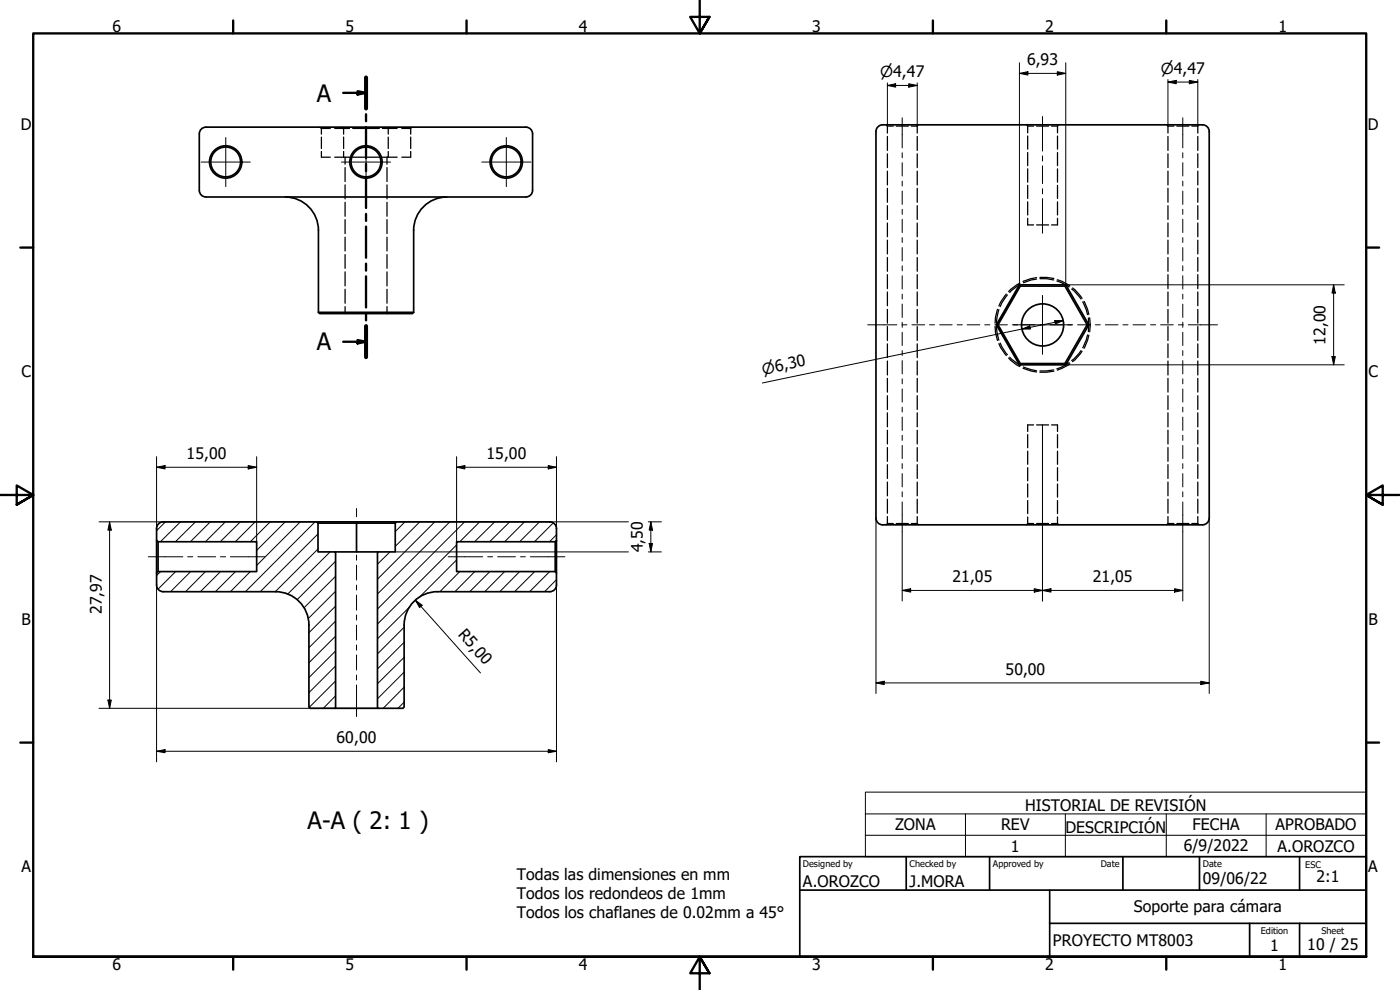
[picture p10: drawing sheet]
<svg xmlns="http://www.w3.org/2000/svg" width="420mm" height="297mm" viewBox="0 0 420 297" stroke-linecap="round" stroke-linejoin="round" font-family="sans-serif">
<defs><g id="words">
<g font-size="7.2">
<text x="95.1" y="30.5">A</text>
<text x="95.1" y="105.1">A</text>
<text x="92.3" y="248.8">A-A ( 2: 1 )</text>
</g>
<g font-size="4.8">
<text x="33.7" y="9.6">6</text>
<text x="103.7" y="9.6">5</text>
<text x="173.7" y="9.6">4</text>
<text x="243.7" y="9.6">3</text>
<text x="313.7" y="9.6">2</text>
<text x="383.7" y="9.6">1</text>
<text x="308.2" y="19.6">6,93</text>
<text x="6.2" y="38.9">D</text>
<text x="410.5" y="38.9">D</text>
<text x="397.8" y="103.4" transform="rotate(-90 397.8 103.4)">12,00</text>
<text x="6.4" y="113.1">C</text>
<text x="410.7" y="113.1">C</text>
<text x="56" y="137.8">15,00</text>
<text x="146" y="137.8">15,00</text>
<text x="192.9" y="165.7" transform="rotate(-90 192.9 165.7)">4,50</text>
<text x="285.9" y="174.7">21,05</text>
<text x="328" y="174.7">21,05</text>
<text x="30.5" y="184.3" transform="rotate(-90 30.5 184.3)">27,97</text>
<text x="6.4" y="187.4">B</text>
<text x="137.3" y="190.5" transform="rotate(48 137.3 190.5)">R5,00</text>
<text x="410.7" y="187.4">B</text>
<text x="301.8" y="202.6">50,00</text>
<text x="101" y="223">60,00</text>
<text x="307.7" y="243.3">HISTORIAL DE REVISIÓN</text>
<text x="268.6" y="249.2">ZONA</text>
<text x="300.4" y="249.2">REV</text>
<text x="319.7" y="249.8">DESCRIPCIÓN</text>
<text x="357.9" y="249.2">FECHA</text>
<text x="382.8" y="249.2">APROBADO</text>
<text x="303.4" y="255.6">1</text>
<text x="355.3" y="255.3">6/9/2022</text>
<text x="383.4" y="255.6">A.OROZCO</text>
<text x="6.4" y="261.7">A</text>
<text x="410.7" y="261.7">A</text>
<text x="155.1" y="264">Todas las dimensiones en mm</text>
<text x="155.1" y="269.8">Todos los redondeos de 1mm</text>
<text x="241" y="266">A.OROZCO</text>
<text x="273" y="266">J.MORA</text>
<text x="361" y="265.3">09/06/22</text>
<text x="395.1" y="264.5">2:1</text>
<text x="155.1" y="275.5">Todos los chaflanes de 0.02mm a 45°</text>
<text x="340.2" y="273.5">Soporte para cámara</text>
<text x="316" y="283.8">PROYECTO MT8003</text>
<text x="381.2" y="285.3">1</text>
<text x="392.3" y="285">10 / 25</text>
<text x="33.7" y="290.9">6</text>
<text x="103.7" y="290.9">5</text>
<text x="173.7" y="290.9">4</text>
<text x="243.7" y="290.9">3</text>
<text x="313.7" y="290.9">2</text>
<text x="383.7" y="290.9">1</text>
</g>
<g font-size="4.6">
<text x="264.2" y="23.2">⌀4,47</text>
<text x="348.4" y="22.2">⌀4,47</text>
<text x="229" y="112.4" transform="rotate(-12 229 112.4)">⌀6,30</text>
</g>
<g font-size="2.7">
<text x="241" y="260.1">Designed by</text>
<text x="273" y="260.1">Checked by</text>
<text x="298" y="260.1">Approved by</text>
<text x="330.3" y="260">Date</text>
<text x="361" y="260">Date</text>
<text x="391.7" y="260.4">ESC</text>
<text x="378.4" y="280.1">Edition</text>
<text x="396.6" y="280.1">Sheet</text>
</g>
</g></defs>
<!-- layer: Hatch (ISO) -->
<g fill="none" stroke="#000" stroke-width=".3">
<path d="M49.7 156.6l-2.7 2.6M54.2 156.6l-6.1 5.9M58.7 156.6l-6.1 5.9M63.1 156.6l-6 5.9M67.6 156.6l-5.9 5.9M72.1 156.6l-6 5.9M76.6 156.6l-6 5.9M81.1 156.6l-6 5.9M85.6 156.6l-8.6 8.5M90.1 156.6l-13.1 13.1M94.6 156.6l-20.9 20.9M121.5 156.6l-2.9 2.9"/>
<path d="M126 156.6l-7.4 7.3M130.5 156.6l-17.2 17.2M135 156.6l-21.7 21.6M139.4 156.6l-26.1 26.1M144 156.6l-6 5.9M148.5 156.6l-6.1 5.9M153 156.6l-6.1 5.9M157.4 156.6l-6 5.9M161.9 156.6l-5.9 5.9M166.1 156.9l-5.7 5.6M48.2 171.5l-1.2 1.2M52.7 171.5l-5.2 5.2"/>
<path d="M57.2 171.5l-6 6M61.7 171.5l-6 6M66.2 171.5l-6.1 6M70.7 171.5l-6.1 6M75.1 171.5l-5.9 6M95.4 164.7l-12.8 12.8M95.4 160.2l-17.3 17.3M99.1 165.6l-12.7 12.6M100.7 177.4l-8.2 8.2M100.7 172.9l-9.5 9.5M100.7 168.4l-11.5 11.5M117 165.6l-3.7 3.7"/>
<path d="M137 168l-11.1 11.1M137 163.5l-23.7 23.7M138 171.5l-6 6M142.5 171.5l-6 6M147 171.5l-6 6M151.4 171.5l-5.9 6M156 171.5l-6 6M160.5 171.5l-6.1 6M165 171.5l-6.1 6M167 173.9l-3.6 3.6M167 160.5l-2.1 2M100.7 199.8l-8 8"/>
<path d="M100.7 195.3l-8 8M100.7 190.9l-8 8M100.7 186.4l-8 8M100.7 181.8l-8 8.1M121.3 197.2l-8 8M121.3 192.7l-8 8M121.3 188.2l-8 8M122.9 182.1l-9.6 9.6M100.7 208.8l-3.7 3.7M100.7 204.3l-7.9 7.9M121.3 210.7l-1.9 1.8M121.3 206.2l-6.3 6.3"/>
<path d="M121.3 201.7l-8 8"/>
</g>
<!-- layer: Hidden (ISO) -->
<g fill="none" stroke="#000" stroke-width=".38">
<path d="M96 38.1l.1 .2M96.3 38.4l.2 .1M96.5 38.5h2.6M96.5 38.5v1.7M102.9 38.1l.1 .2M103.1 38.4l-2.6 .1M104.9 38.5h-1.8v1.7M105.9 38.5h3.5M110.3 38.5h3.6M116.6 38.4l-1.9 .1M116.8 38.1l-.1 .2M119.2 38.5h-2.7v1.7"/>
<path d="M120.6 38.5h2.7M123.4 38.4l-.1 1.8M123.7 38.1l-.1 .2M265.9 37.5l.2 .1M266.2 37.7l.1 .1M266.3 37.8h1.8M266.3 37.8v2.1M269 37.8h3.6M273.5 37.8h1.8M275.3 37.8v2.1M275.4 37.7l-.1 .1M275.7 37.5l-.2 .1"/>
<path d="M308 37.5l.2 .1M308.3 37.7l.1 .1M308.4 37.8h1.8M308.4 37.8v2.1M311.1 37.8h3.6M315.6 37.8h1.8M317.4 37.8v2.1M317.5 37.7l-.1 .1M317.8 37.5l-.2 .1M350.1 37.5l.2 .1M350.4 37.7l.1 .1M350.5 37.8h1.8"/>
<path d="M350.5 37.8v2.1M353.2 37.8h3.6M357.7 37.8h1.8M359.5 37.8v2.1M359.6 37.7l-.1 .1M359.9 37.5l-.2 .1M96.5 41.1v3.5M96.5 45.5v1.7h2.6M103.1 45.5v1.7h-2.6M103.1 41.1v3.5M103.1 47.2h1.8M103.6 47.2v2.1"/>
<path d="M103.6 50.3v4.2M103.6 55.5v4.2M105.9 47.2h3.5M110.3 47.2h3.6M116.1 47.2v2.1M116.1 50.3v4.2M116.1 55.5v4.2M116.5 45.5v1.7h-1.8M116.5 47.2h2.7M116.5 41.1v3.5M123.3 41.1v3.5M123.3 45.5v1.7h-2.7"/>
<path d="M266.3 40.9v4.2M266.3 46.2v4.1M266.3 51.4v4.1M266.3 56.5v4.2M275.3 40.9v4.2M275.3 46.2v4.1M275.3 51.4v4.1M275.3 56.5v4.2M308.4 40.8v4M308.4 45.8v3.9M308.4 50.7v4M308.4 55.6v3.9"/>
<path d="M317.4 40.8v4M317.4 45.8v3.9M317.4 50.7v4M317.4 55.6v3.9M350.5 40.9v4.2M350.5 46.2v4.1M350.5 51.4v4.1M350.5 56.5v4.2M359.5 40.9v4.2M359.5 46.2v4.1M359.5 51.4v4.1M359.5 56.5v4.2"/>
<path d="M103.6 60.7v4.2M103.6 65.9v4.2M103.6 71.2v4.1M103.6 76.4v4.1M116.1 60.7v4.2M116.1 65.9v4.2M116.1 71.2v4.1M116.1 76.4v4.1M266.3 61.7v4.1M266.3 66.9v4.1M266.3 72.1v4.1M266.3 77.3v4.1"/>
<path d="M275.3 61.7v4.1M275.3 66.9v4.1M275.3 72.1v4.1M275.3 77.3v4.1M308.4 60.6v3.9M308.4 65.5v2h1.8M311.1 67.5h3.6M317.4 60.6v3.9M317.4 65.5v2h-1.8M350.5 61.7v4.1M350.5 66.9v4.1M350.5 72.1v4.1"/>
<path d="M350.5 77.3v4.1M359.5 61.7v4.1M359.5 66.9v4.1M359.5 72.1v4.1M359.5 77.3v4.1M103.6 81.6v4.2M103.6 86.8v4.2M103.6 92v2.1M116.1 81.6v4.2M116.1 86.8v4.2M116.1 92v2.1M266.3 82.4v4.2"/>
<path d="M266.3 87.6v4.1M266.3 92.8v4.2M266.3 98v4.2M275.3 82.4v4.2M275.3 87.6v4.1M275.3 92.8v4.2M275.3 98v4.2M298.6 98l.2 1.8 .6 2.4M299 98l.8 4M299.4 92.8l-.6 2.3-.2 1.9M299.8 92.9l-.8 4.1M302 88.3l-1.7 2.4-.5 1.1"/>
<path d="M302.3 88.5l-1.6 2.4-.5 1.1M306.1 84.9l-1 .6-2.4 2M306.3 85.3l-1 .5-2.3 1.9M311.1 83.3l-1.7 .3-2.4 .8M311.1 83.7l-1.6 .3-2.4 .8M312.1 83.2l4.2 .4M312.1 83.6h2l2.1 .4M317.2 84.3l1.3 .5 2.4 1.3M317.3 83.9l1.3 .5 2.5 1.4M321.6 86.7l.7 .5 2.1 2.5M321.9 86.4l.7 .5 2.1 2.6M324.9 90.6l1.1 2.3 .4 1.5"/>
<path d="M325.3 90.4l1.1 2.4 .4 1.5M326.6 95.4v4.1M327 95.4l.2 2.1-.2 2.1M350.5 82.4v4.2M350.5 87.6v4.1M350.5 92.8v4.2M350.5 98v4.2M359.5 82.4v4.2M359.5 87.6v4.1M359.5 92.8v4.2M359.5 98v4.2M266.3 103.2v4.1"/>
<path d="M266.3 108.3v4.2M266.3 113.5v4.2M266.3 118.7v4.2M275.3 103.2v4.1M275.3 108.3v4.2M275.3 113.5v4.2M275.3 118.7v4.2M299.8 103.1l.5 1.2 1.7 2.4M300.2 102.9l.5 1.2 1.6 2.3M302.7 107.4l2.4 2.1 1 .5M303 107.2l3.3 2.5M307 110.5l2.4 .8 1.7 .3"/>
<path d="M307.1 110.1l4 1.1M316.2 111l-2.1 .3h-2M316.3 111.4l-4.2 .3M320.9 108.8l-2.4 1.4-1.3 .5M321.1 109.1l-2.5 1.4-1.3 .5M324.4 105.2l-2.1 2.5-.7 .5M324.7 105.4l-2.1 2.6-.7 .5M326.4 100.5l-.4 1.5-1.1 2.3M326.8 100.6l-.4 1.5-1.1 2.4M350.5 103.2v4.1M350.5 108.3v4.2M350.5 113.5v4.2"/>
<path d="M350.5 118.7v4.2M359.5 103.2v4.1M359.5 108.3v4.2M359.5 113.5v4.2M359.5 118.7v4.2M266.3 123.9v4.2M266.3 129.1v4.1M266.3 134.3v4.1M266.3 139.4v4.2M275.3 123.9v4.2M275.3 129.1v4.1M275.3 134.3v4.1"/>
<path d="M275.3 139.4v4.2M308.4 130.4v4M308.4 135.4v3.9M310.2 127.5h-1.8v2M311.1 127.5h3.6M315.6 127.5h1.8v2M317.4 130.4v4M317.4 135.4v3.9M350.5 123.9v4.2M350.5 129.1v4.1M350.5 134.3v4.1M350.5 139.4v4.2"/>
<path d="M359.5 123.9v4.2M359.5 129.1v4.1M359.5 134.3v4.1M359.5 139.4v4.2M266.1 157.3l-.2 .2M266.3 157.1h1.8M266.3 157.1l-.1 .1M266.3 144.6v4.2M266.3 149.8v4.2M266.3 155v2.1M269 157.1h3.6M273.5 157.1h1.8"/>
<path d="M275.3 157.1l.1 .1M275.3 144.6v4.2M275.3 149.8v4.2M275.3 155v2.1M275.5 157.3l.2 .2M308.2 157.3l-.2 .2M308.4 157.1h1.8M308.4 157.1l-.1 .1M308.4 140.3v4M308.4 145.2v3.9M308.4 150.2v3.9M308.4 155.1v2"/>
<path d="M311.1 157.1h3.6M315.6 157.1h1.8M317.4 157.1l.1 .1M317.4 140.3v4M317.4 145.2v3.9M317.4 150.2v3.9M317.4 155.1v2M317.6 157.3l.2 .2M350.3 157.3l-.2 .2M350.5 157.1h1.8M350.5 157.1l-.1 .1M350.5 144.6v4.2"/>
<path d="M350.5 149.8v4.2M350.5 155v2.1M353.2 157.1h3.6M357.7 157.1h1.8M359.5 157.1l.1 .1M359.5 144.6v4.2M359.5 149.8v4.2M359.5 155v2.1M359.7 157.3l.2 .2"/>
</g>
<!-- layer: Visible (ISO) -->
<g fill="none" stroke="#000" stroke-width=".51">
<path d="M263.5 38l1.4-.5h96a2 2 0 0 1 2 2v116a2 2 0 0 1-2 2h-96a2 2 0 0 1-2-2.1v-115.9zM59.8 40.1a2 2 0 0 1 2-2h96a2 2 0 0 1 2 2M59.8 40.2v16.9a2 2 0 0 0 2 2h96a2 2 0 0 0 2-2v-16.9M85.6 59.1a10 10 0 0 1 10 10v24.6M134.1 59.1a10 10 0 0 0-10 10v24.6M95.6 93.7l.3 .4h27.9l.3-.4M95.6 93.7h28.5M299 97.5l6.9 12 .3-.4-6.7-11.6M305.9 85.5l.3 .3-6.7 11.7h-.5zM305.9 85.5h13.9M306.2 85.8h13.4M319.6 85.8l6.7 11.7h.5l-7 12"/>
<path d="M319.6 85.8l.2-.3 7 12M326.3 97.5l-6.7 11.6M306.2 109.1h13.4l.2 .4h-13.9M47 158.6a2 2 0 0 1 2-2h46l.4 .4v8.6h5.3v46.9h-7.6l-.4-.4v-24.6M47 158.5v3.7l.4 .3h29.6v9h-29.6l-.4 .4M95 156.6h24M95.4 157h11.6v8.6M107 156.6v.4h11.6M165 156.6a2 2 0 0 1 2 2M165 156.6h-46l-.4 .4v8.6h-5.3v46.9h7.6l.4-.4v-24.6a10 10 0 0 1 10-10h33.7M167 158.5v13.4M47 175.5a2 2 0 0 0 2 2h33.7"/>
<path d="M47 162.2v13.3M47.4 162.5v9M82.7 177.5a10 10 0 0 1 10 10M100.7 165.6h12.6M166.6 162.5v9M167 175.5a2 2 0 0 1-2 2M167 162.2l-.4 .3h-29.6v9h29.6l.4 .4v3.6M100.7 212.5h12.6"/>
<circle cx="67.7" cy="48.6" r="4.9"/>
<circle cx="67.7" cy="48.6" r="4.5"/>
<circle cx="109.8" cy="48.6" r="4.9"/>
<circle cx="109.8" cy="48.6" r="4.5"/>
<circle cx="151.9" cy="48.6" r="4.9"/>
<circle cx="151.9" cy="48.6" r="4.5"/>
<circle cx="312.9" cy="97.5" r="6.3"/>
</g>
<!-- layer: Section Line (ISO) -->
<g fill="none" stroke="#000" stroke-width=".7">
<path d="M103 27.9h6.9M107.3 27.4l2.6 .5-2.6 .5zM109.9 23.2v9.4M109.9 34.3v2.1M109.9 38.1v9.4M109.9 49.2v2.2M109.9 53.1v9.3M109.9 64.2v2.1M109.9 68v9.3M109.9 79.1v2.1M109.9 82.9v9.4M109.9 94v2.1"/>
<path d="M109.9 97.8v9.4M103 102.5h6.9M107.3 102l2.6 .5-2.6 .5z"/>
</g>
<path d="M109.9 23.2v9.4M109.9 97.8v9.4" fill="none" stroke="#000" stroke-width="1.2"/>
<g fill="#000">
<path d="M107.3 27.4l2.6 .5-2.6 .5z" fill-rule="evenodd"/>
<path d="M107.3 102l2.6 .5-2.6 .5z" fill-rule="evenodd"/>
</g>
<!-- layer: Border (ISO) -->
<g fill="none" stroke="#000" stroke-width=".7">
<path d="M70 6.1v3.9M140 6.1v3.9M210 0v10l-2.9-4.9h5.8l-2.9 4.9 2.9-4.9M280 6.1v3.9M350 6.1v3.9M6.1 74.3h3.9M410 74.3h3.9M0 148.5h10l-5-2.8v5.7l5-2.9-5 2.9M420 148.5h-10l5-2.8v5.7l-5-2.9 5 2.9M6.1 222.8h3.9M410 222.8h3.9M10 287.1v-277.1h400v277.1h-400h400"/>
<path d="M70 287.1v3.8M140 287.1v3.8M212.9 292l-2.9-4.9 2.9 4.9h-5.8l2.9-4.9v9.9M280 287.1v3.8M350 287.1v3.8"/>
</g>
<!-- layer: Title (ISO) -->
<path d="M240 257h170v30.1h-170zM272 257v10.1M297 257v10.1M337 257v10.1M360 257v10.1M390 257v10.1M240 267.1h170M315 277h95M315 267.1v20M375 277v10.1M390 277v10.1" fill="none" stroke="#000" stroke-width=".51"/>
<!-- layer: Dimension (ISO) -->
<g fill="none" stroke="#000" stroke-width=".3">
<path d="M305.9 18.8v66.7M319.8 18.8v66.7h35.1M266.3 25.6l2.5-.5v1zM266.3 25.6h9M266.3 24.9v12.9M272.7 25.1l2.6 .5-2.6 .5zM275.3 24.9v12.9M305.9 22l2.6-.5v1zM305.9 22h13.9M317.3 21.5l2.5 .5-2.5 .5zM350.5 24.6l2.5-.5v1zM350.5 24.6h9"/>
<path d="M350.5 23.9v13.9M356.9 24.1l2.6 .5-2.6 .5zM359.5 23.9v13.9M306.7 98.7l2.4-.9 .1 .9zM316.5 96.2h2.6l-2.4 1zM319.1 96.2l-90.3 18.7M355.1 85.5h48.3M400.2 85.5l.5 2.4h-1zM400.2 85.5v24M319.8 109.5h35.1M355.1 109.5h48.3M399.7 107h1l-.5 2.5z"/>
<path d="M47 137v25.2M74.5 139.7l2.5 .5-2.5 .5zM77 137v25.5M137 137v25.5M164.5 139.7l2.5 .5-2.5 .5zM167 137v25.2M312.9 127.5v52.8M29.7 156.6h77.2M32.9 156.6l.5 2.5h-1zM32.9 156.6v55.9M47 140.2l2.5-.5v1zM47 140.2h30"/>
<path d="M107.1 156.6h81.5M137 140.2l2.5-.5v1zM137 140.2h30M194.6 156.6h3.9M195.3 156.6l.5 2.5h-1zM195.3 156.6v9M262.9 155.4v52.7M270.8 159.6v20.7M355 159.6v20.7M362.9 155.4v52.7M47 171.9v56.7M118.6 165.6h70"/>
<path d="M167 171.9v56.7M194.6 165.6h3.9M194.8 163.1h1l-.5 2.5zM270.8 177.2l2.5-.6v1.1zM270.8 177.2h84.2M310.4 176.6l2.5 .6-2.5 .5zM312.9 177.2l2.5-.6v1.1zM352.5 176.6l2.5 .6-2.5 .5zM124.7 180.1l2 1.5-.8 .7zM124.7 180.1l19.5 21.8M29.7 212.5h77.2M32.4 210h1l-.5 2.5z"/>
<path d="M107.1 212.5h6.2M262.9 204.9l2.5-.5v1zM262.9 204.9h100M360.4 204.4l2.5 .5-2.5 .5zM47 225.4l2.5-.5v1zM47 225.4h120M164.5 224.9l2.5 .5-2.5 .5z"/>
</g>
<g fill="#000">
<path d="M266.3 25.6l2.5-.5v1z" fill-rule="evenodd"/>
<path d="M272.7 25.1l2.6 .5-2.6 .5z" fill-rule="evenodd"/>
<path d="M305.9 22l2.6-.5v1z" fill-rule="evenodd"/>
<path d="M317.3 21.5l2.5 .5-2.5 .5z" fill-rule="evenodd"/>
<path d="M350.5 24.6l2.5-.5v1z" fill-rule="evenodd"/>
<path d="M356.9 24.1l2.6 .5-2.6 .5z" fill-rule="evenodd"/>
<path d="M306.7 98.7l2.4-.9 .1 .9z" fill-rule="evenodd"/>
<path d="M316.5 96.2h2.6l-2.4 1z" fill-rule="evenodd"/>
<path d="M400.2 85.5l.5 2.4h-1z" fill-rule="evenodd"/>
<path d="M399.7 107h1l-.5 2.5z" fill-rule="evenodd"/>
<path d="M47 140.2l2.5-.5v1z" fill-rule="evenodd"/>
<path d="M137 140.2l2.5-.5v1z" fill-rule="evenodd"/>
<path d="M32.9 156.6l.5 2.5h-1z" fill-rule="evenodd"/>
<path d="M74.5 139.7l2.5 .5-2.5 .5z" fill-rule="evenodd"/>
<path d="M164.5 139.7l2.5 .5-2.5 .5z" fill-rule="evenodd"/>
<path d="M195.3 156.6l.5 2.5h-1z" fill-rule="evenodd"/>
<path d="M194.8 163.1h1l-.5 2.5z" fill-rule="evenodd"/>
<path d="M270.8 177.2l2.5-.6v1.1z" fill-rule="evenodd"/>
<path d="M310.4 176.6l2.5 .6-2.5 .5z" fill-rule="evenodd"/>
<path d="M312.9 177.2l2.5-.6v1.1z" fill-rule="evenodd"/>
<path d="M352.5 176.6l2.5 .6-2.5 .5z" fill-rule="evenodd"/>
<path d="M124.7 180.1l2 1.5-.8 .7z" fill-rule="evenodd"/>
<path d="M32.4 210h1l-.5 2.5z" fill-rule="evenodd"/>
<path d="M262.9 204.9l2.5-.5v1z" fill-rule="evenodd"/>
<path d="M360.4 204.4l2.5 .5-2.5 .5z" fill-rule="evenodd"/>
<path d="M47 225.4l2.5-.5v1z" fill-rule="evenodd"/>
<path d="M164.5 224.9l2.5 .5-2.5 .5z" fill-rule="evenodd"/>
</g>
<!-- layer: Centerline (ISO) -->
<g fill="none" stroke="#000" stroke-width=".3">
<path d="M270.8 35.4v9M312.9 35v10.3M355 35.4v9M270.8 45.8v1.6M270.8 48.8v4M270.8 54.3v1.5M270.8 57.3v4M312.9 46.8v1.5M312.9 49.8v5.3M312.9 56.6v1.6M312.9 59.6v10.4M355 45.8v1.6"/>
<path d="M355 48.8v4M355 54.3v1.5M355 57.3v4M270.8 62.8v1.5M270.8 65.8v4M270.8 71.3v1.5M270.8 74.3v4M270.8 79.7v1.6M355 62.8v1.5M355 65.8v4M355 71.3v1.5M355 74.3v4"/>
<path d="M355 79.7v1.6M260.4 97.5h8.8M270.7 97.5h1.5M270.8 82.7v4M270.8 88.3v1.4M270.8 91.2v4M270.8 96.7v1.5M270.8 99.7v4M273.7 97.5h3.8M279 97.5h1.5M282 97.5h3.8M287.3 97.5h1.5"/>
<path d="M290.3 97.5h3.8M295.5 97.5h1.6M298.6 97.5h3.7M303.8 97.5h1.6M306.8 97.5h3.8M312.2 97.5h1.4M315.2 97.5h3.8M320.4 97.5h1.5M323.4 97.5h3.8M328.7 97.5h1.5M331.7 97.5h3.8M337 97.5h1.5"/>
<path d="M340 97.5h3.8M345.3 97.5h1.5M348.3 97.5h3.8M353.6 97.5h1.5M355 82.7v4M355 88.3v1.4M355 91.2v4M355 96.7v1.5M355 99.7v4M356.6 97.5h8.8M270.8 105.2v1.5M270.8 108.2v4"/>
<path d="M270.8 113.7v1.5M270.8 116.7v3.9M355 105.2v1.5M355 108.2v4M355 113.7v1.5M355 116.7v3.9M270.8 122.2v1.4M270.8 125.1v4M270.8 130.6v1.5M270.8 133.7v3.9M270.8 139.1v1.5M355 122.2v1.4"/>
<path d="M355 125.1v4M355 130.6v1.5M355 133.7v3.9M355 139.1v1.5M107 152.6v2.5M107 158.1v7M270.8 142.1v4M270.8 147.6v1.5M270.8 150.6v9M355 142.1v4M355 147.6v1.5M355 150.6v9"/>
<path d="M44.5 167.1h10.4M56.3 167.1h1.5M59.4 167.1h5.3M66.2 167.1h1.5M69.2 167.1h10.3M107 166.5v1.6M107 169.6v4.4M107 175.6v1.4M107 178.5v4.6M134.5 167.1h10.3M146.4 167.1h1.4M149.4 167.1h5.3"/>
<path d="M156.2 167.1h1.5M159.2 167.1h10.3M107 184.5v1.5M107 187.6v4.4M107 193.5v1.6M107 196.5v4.5M107 202.6v1.4M107 205.5v9.5"/>
</g>
<!-- layer: Symbol (ISO) -->
<path d="M259.7 244.2v-6.5h150.3v6.5M259.7 250.6h150.3M289.8 244.2v12.8M319.7 244.2v12.8M350 244.2v12.8M380 244.2v12.8M410 244.2h-150.3v6.4M410 244.2v12.8h-150.3v-6.4" fill="none" stroke="#000" stroke-width=".3"/>
<!-- layer: Center Mark (ISO) -->
<path d="M60.4 48.6h14.7M67.8 41.3v14.7M102.5 48.6h14.7M109.9 41.3v14.7M144.6 48.6h14.7M152 41.3v14.7M304.1 97.5h17.6M312.9 88.6v17.7" fill="none" stroke="#000" stroke-width=".3"/>
<use href="#words"/>
</svg>
